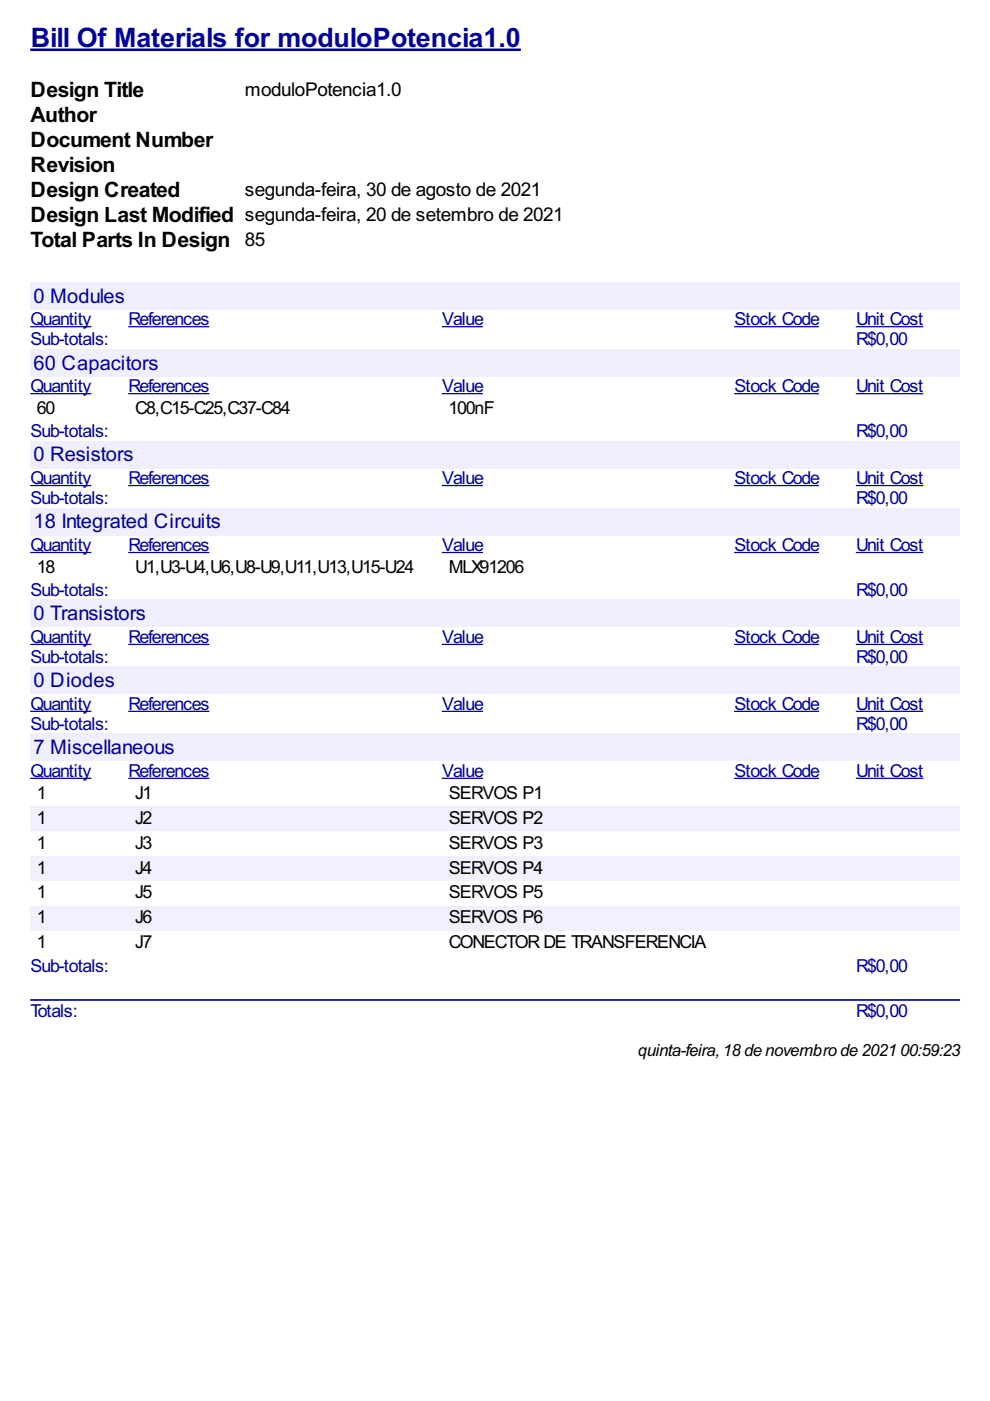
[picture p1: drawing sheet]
<svg xmlns="http://www.w3.org/2000/svg" width="210mm" height="297mm" viewBox="0 0 210 297" stroke-linecap="round" stroke-linejoin="round" font-family="sans-serif">
<defs><g id="words">
<text font-size="6.3" fill="#009" x="6.5" y="10">Bill Of Materials for moduloPotencia1.0</text>
<g font-size="5">
<text x="6.5" y="20.6">Design Title</text>
<text x="6.5" y="25.9">Author</text>
<text x="6.5" y="31.2">Document Number</text>
<text x="6.5" y="36.5">Revision</text>
<text x="6.5" y="41.8">Design Created</text>
<text x="6.5" y="47.1">Design Last Modified segunda-feira, 20 de setembro de 2021</text>
<text x="6.5" y="52.3">Total Parts In Design 85</text>
</g>
<g font-size="4.8" fill="#009">
<text x="7.1" y="64.2">0 Modules</text>
<text x="7.1" y="78.3">60 Capacitors</text>
<text x="7.1" y="97.8">0 Resistors</text>
<text x="7.1" y="112">18 Integrated Circuits</text>
<text x="7.1" y="131.5">0 Transistors</text>
<text x="7.1" y="145.7">0 Diodes</text>
<text x="7.1" y="159.9">7 Miscellaneous</text>
</g>
<g font-size="4.5">
<text x="51.9" y="20.3">moduloPotencia1.0</text>
<text x="51.9" y="41.5">segunda-feira, 30 de agosto de 2021</text>
</g>
<g font-size="4.2" fill="#009">
<text x="6.5" y="69">Quantity</text>
<text x="27.2" y="69">References</text>
<text x="93.7" y="69">Value</text>
<text x="155.7" y="69">Stock Code</text>
<text x="181.5" y="69">Unit Cost</text>
<text x="6.5" y="73.2">Sub-totals:</text>
<text x="181.5" y="73.2">R$0,00</text>
<text x="6.5" y="83.2">Quantity</text>
<text x="27.2" y="83.2">References</text>
<text x="93.7" y="83.2">Value</text>
<text x="155.7" y="83.2">Stock Code</text>
<text x="181.5" y="83.2">Unit Cost</text>
<text x="6.5" y="92.7">Sub-totals:</text>
<text x="181.5" y="92.7">R$0,00</text>
<text x="6.5" y="102.7">Quantity</text>
<text x="6.5" y="106.9">Sub-totals:</text>
<text x="27.2" y="102.7">References</text>
<text x="93.7" y="102.7">Value</text>
<text x="155.7" y="102.7">Stock Code</text>
<text x="181.5" y="102.7">Unit Cost</text>
<text x="181.5" y="106.9">R$0,00</text>
<text x="6.5" y="116.9">Quantity</text>
<text x="27.2" y="116.9">References</text>
<text x="93.7" y="116.9">Value</text>
<text x="155.7" y="116.9">Stock Code</text>
<text x="181.5" y="116.9">Unit Cost</text>
<text x="6.5" y="126.4">Sub-totals:</text>
<text x="181.5" y="126.4">R$0,00</text>
<text x="6.5" y="136.4">Quantity</text>
<text x="27.2" y="136.4">References</text>
<text x="93.7" y="136.4">Value</text>
<text x="155.7" y="136.4">Stock Code</text>
<text x="181.5" y="136.4">Unit Cost</text>
<text x="6.5" y="140.6">Sub-totals:</text>
<text x="181.5" y="140.6">R$0,00</text>
<text x="6.5" y="150.6">Quantity</text>
<text x="6.5" y="154.8">Sub-totals:</text>
<text x="27.2" y="150.6">References</text>
<text x="93.7" y="150.6">Value</text>
<text x="155.7" y="150.6">Stock Code</text>
<text x="181.5" y="150.6">Unit Cost</text>
<text x="181.5" y="154.8">R$0,00</text>
<text x="6.5" y="164.8">Quantity</text>
<text x="27.2" y="164.8">References</text>
<text x="93.7" y="164.8">Value</text>
<text x="155.7" y="164.8">Stock Code</text>
<text x="181.5" y="164.8">Unit Cost</text>
<text x="6.5" y="206">Sub-totals:</text>
<text x="181.5" y="206">R$0,00</text>
<text x="6.5" y="215.6">Totals:</text>
<text x="181.5" y="215.6">R$0,00</text>
</g>
<g font-size="4.2">
<text x="7.8" y="87.8">60</text>
<text x="28.7" y="87.8">C8,C15-C25,C37-C84</text>
<text x="95.1" y="87.8">100nF</text>
<text x="7.8" y="121.5">18</text>
<text x="28.7" y="121.5">U1,U3-U4,U6,U8-U9,U11,U13,U15-U24</text>
<text x="95.1" y="121.5">MLX91206</text>
<text x="7.8" y="169.3">1</text>
<text x="28.7" y="169.3">J1</text>
<text x="95.1" y="169.3">SERVOS P1</text>
<text x="7.8" y="174.6">1</text>
<text x="7.8" y="179.9">1</text>
<text x="28.7" y="174.6">J2</text>
<text x="28.7" y="179.9">J3</text>
<text x="95.1" y="174.6">SERVOS P2</text>
<text x="95.1" y="179.9">SERVOS P3</text>
<text x="7.8" y="185.2">1</text>
<text x="28.7" y="185.2">J4</text>
<text x="95.1" y="185.2">SERVOS P4</text>
<text x="7.8" y="190.5">1</text>
<text x="28.7" y="190.5">J5</text>
<text x="95.1" y="190.5">SERVOS P5</text>
<text x="7.8" y="195.8">1</text>
<text x="28.7" y="195.8">J6</text>
<text x="95.1" y="195.8">SERVOS P6</text>
<text x="7.8" y="201.1">1</text>
<text x="28.7" y="201.1">J7</text>
<text x="95.1" y="201.1">CONECTOR DE TRANSFERENCIA</text>
</g>
<g font-size="4">
<text x="135.3" y="223.8">quinta-feira,18de novembro de 2021</text>
<text x="190.9" y="223.8">00:59:23</text>
</g>
</g></defs>
<path d="M6.4 10.6h104" fill="none" stroke="#009" stroke-width=".53"/>
<g fill="#efefff">
<path d="M6.4 59.8h197.2v5.8h-197.2z"/>
<path d="M6.9 60h19.3v4.8h-19.3z"/>
</g>
<path d="M6.4 69.3h13M27.2 69.3h17.2M93.7 69.3h8.7M155.7 69.3h17.9M181.5 69.3h14.3" fill="none" stroke="#009" stroke-width=".26"/>
<g fill="#efefff">
<path d="M6.4 74h197.2v5.8h-197.2z"/>
<path d="M6.9 74.3h26.4v4.8h-26.4z"/>
</g>
<path d="M6.4 83.5h13M27.2 83.5h17.2M93.7 83.5h8.7M155.7 83.5h17.9M181.5 83.5h14.3" fill="none" stroke="#009" stroke-width=".26"/>
<g fill="#efefff">
<path d="M6.4 93.5h197.2v5.7h-197.2z"/>
<path d="M6.9 93.6h21.2v4.8h-21.2z"/>
</g>
<path d="M6.4 102.9h13M27.2 102.9h17.2M93.7 102.9h8.7M155.7 102.9h17.9M181.5 102.9h14.3" fill="none" stroke="#009" stroke-width=".26"/>
<g fill="#efefff">
<path d="M6.4 107.7h197.2v5.7h-197.2z"/>
<path d="M6.9 107.9h39.7v4.8h-39.7z"/>
</g>
<path d="M6.4 117.1h13M27.2 117.1h17.2M93.7 117.1h8.7M155.7 117.1h17.9M181.5 117.1h14.3" fill="none" stroke="#009" stroke-width=".26"/>
<g fill="#efefff">
<path d="M6.4 127.2h197.2v5.7h-197.2z"/>
<path d="M6.9 127.5h23.8v4.7h-23.8z"/>
</g>
<path d="M6.4 136.6h13M27.2 136.6h17.2M93.7 136.6h8.7M155.7 136.6h17.9M181.5 136.6h14.3" fill="none" stroke="#009" stroke-width=".26"/>
<g fill="#efefff">
<path d="M6.4 141.4h197.2v5.7h-197.2z"/>
<path d="M6.9 141.5h17.2v4.8h-17.2z"/>
</g>
<path d="M6.4 150.8h13M27.2 150.8h17.2M93.7 150.8h8.7M155.7 150.8h17.9M181.5 150.8h14.3" fill="none" stroke="#009" stroke-width=".26"/>
<g fill="#efefff">
<path d="M6.4 155.6h197.2v5.7h-197.2z"/>
<path d="M6.9 155.8h29.9v4.8h-29.9z"/>
</g>
<path d="M6.4 165h13M27.2 165h17.2M93.7 165h8.7M155.7 165h17.9M181.5 165h14.3" fill="none" stroke="#009" stroke-width=".26"/>
<g fill="#f0f0fe">
<path d="M6.4 170.8h20.8v5.3h-20.8z"/>
<path d="M7.7 171.1h1.8v4.3h-1.8z"/>
<path d="M27.2 170.8h66.5v5.3h-66.5z"/>
<path d="M28.6 171.1h3.4v4.3h-3.4z"/>
<path d="M93.7 170.8h62v5.3h-62z"/>
<path d="M95 171.1h19.9v4.3h-19.9z"/>
<path d="M155.7 170.8h25.8v5.3h-25.8z"/>
<path d="M181.5 170.8h22.1v5.3h-22.1z"/>
<path d="M6.4 181.4h20.8v5.3h-20.8z"/>
<path d="M7.7 181.7h1.8v4.2h-1.8z"/>
<path d="M27.2 181.4h66.5v5.3h-66.5z"/>
<path d="M28.6 181.7h3.4v4.2h-3.4z"/>
<path d="M93.7 181.4h62v5.3h-62z"/>
<path d="M95 181.7h19.9v4.2h-19.9z"/>
<path d="M155.7 181.4h25.8v5.3h-25.8z"/>
<path d="M181.5 181.4h22.1v5.3h-22.1z"/>
<path d="M6.4 192h20.8v5.3h-20.8z"/>
<path d="M7.7 192.3h1.8v4.2h-1.8z"/>
<path d="M27.2 192h66.5v5.3h-66.5z"/>
<path d="M28.6 192.3h3.4v4.2h-3.4z"/>
<path d="M93.7 192h62v5.3h-62z"/>
<path d="M95 192.3h19.9v4.2h-19.9z"/>
<path d="M155.7 192h25.8v5.3h-25.8z"/>
<path d="M181.5 192h22.1v5.3h-22.1z"/>
</g>
<path d="M6.6 212h196.8" fill="none" stroke="#009" stroke-width=".35"/>
<use href="#words"/>
</svg>
